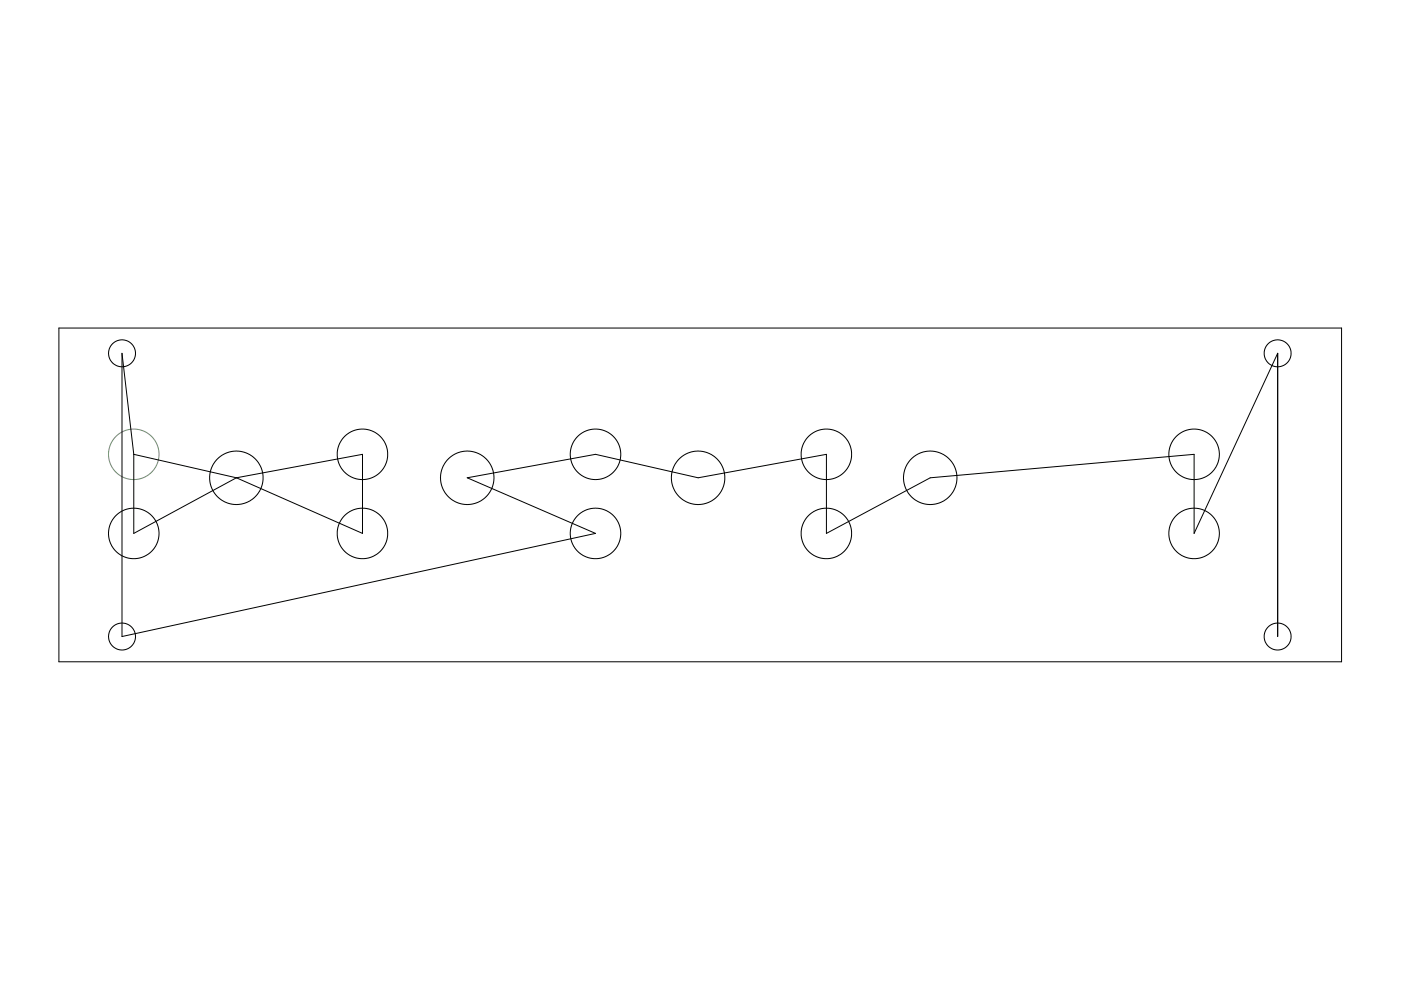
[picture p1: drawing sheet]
<svg xmlns="http://www.w3.org/2000/svg" width="297mm" height="210mm" viewBox="0 0 297 210" stroke-linecap="round" stroke-linejoin="round" font-family="sans-serif">
<g fill="none" stroke="#000" stroke-width=".21">
<path d="M12.5 69.6h271.9v70.7h-271.9zM28.4 96.3v16.8l21.7-11.8M28.4 96.3l21.7 5M28.4 96.3l-2.5-21.4v60.1l100.4-21.9-27.2-11.8 27.2-5 21.7 5 27.2-5v16.8l22-11.8 56-5v16.8l17.7-38.2v60.1M50.1 101.3l26.8-5v16.8z"/>
<circle cx="25.9" cy="74.9" r="2.85"/>
<circle cx="270.9" cy="74.9" r="2.86"/>
<circle cx="76.8" cy="96.3" r="5.3"/>
<circle cx="126.3" cy="96.3" r="5.4"/>
<circle cx="175.2" cy="96.3" r="5.3"/>
<circle cx="253.2" cy="96.3" r="5.4"/>
<circle cx="28.4" cy="113.1" r="5.4"/>
<circle cx="50.1" cy="101.3" r="5.7"/>
<circle cx="76.8" cy="113.1" r="5.4"/>
<circle cx="99.1" cy="101.3" r="5.7"/>
<circle cx="126.3" cy="113.1" r="5.4"/>
<circle cx="148" cy="101.3" r="5.7"/>
<circle cx="175.2" cy="113.1" r="5.4"/>
<circle cx="197.2" cy="101.3" r="5.7"/>
<circle cx="253.2" cy="113.1" r="5.4"/>
<circle cx="25.9" cy="135" r="2.85"/>
<circle cx="270.9" cy="135" r="2.86"/>
</g>
<circle cx="28.4" cy="96.3" r="5.4" fill="none" stroke="#739373" stroke-width=".21"/>
</svg>
